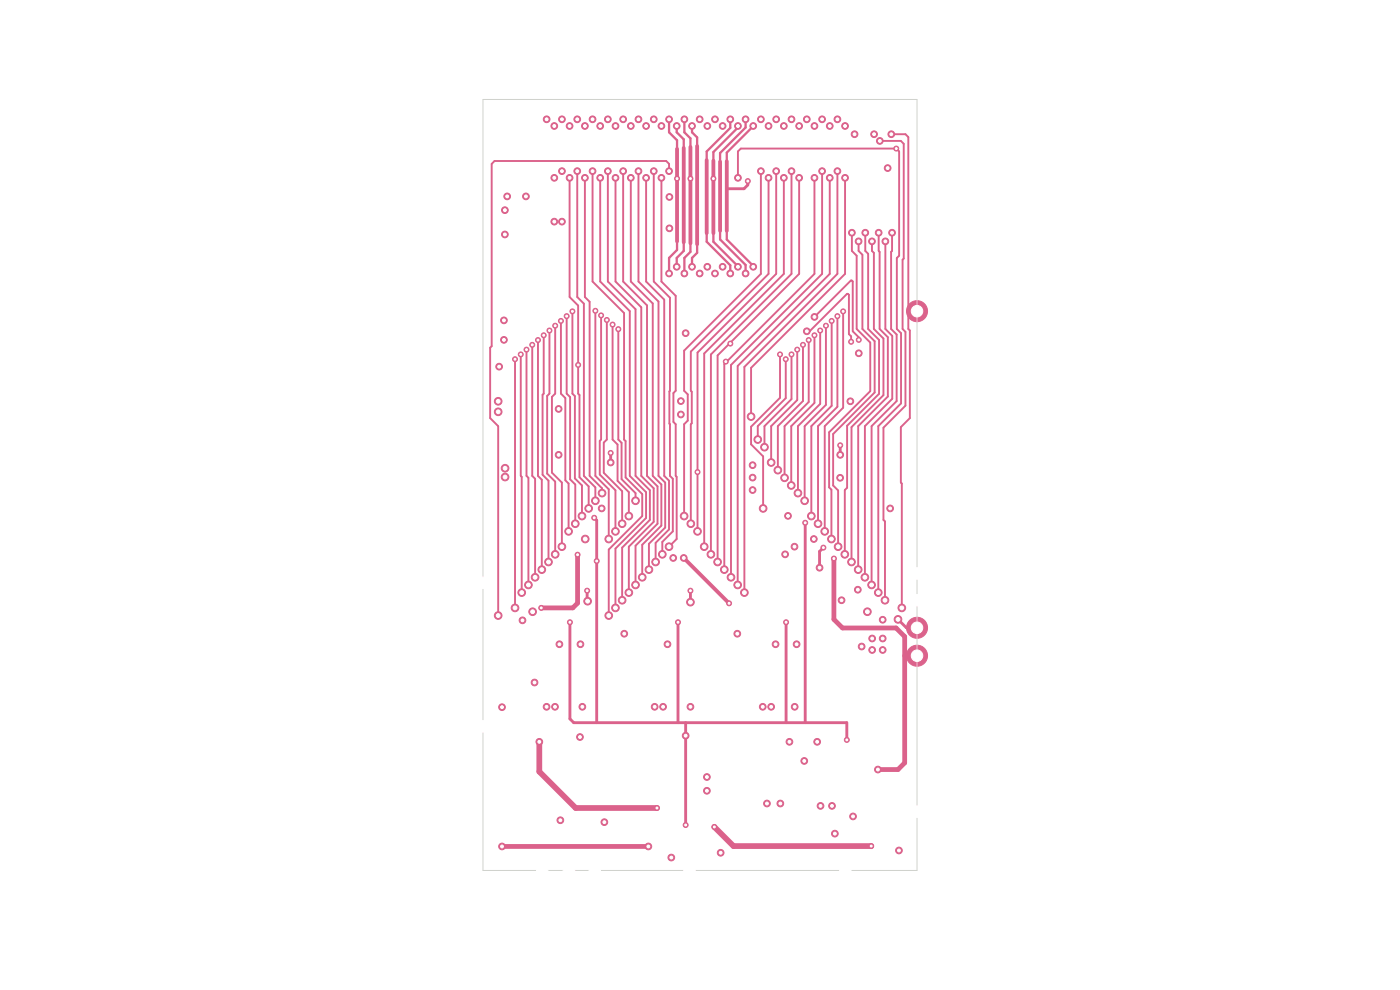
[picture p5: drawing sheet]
<svg xmlns="http://www.w3.org/2000/svg" width="297mm" height="210mm" viewBox="0 0 297 210" stroke-linecap="round" stroke-linejoin="round" font-family="sans-serif">
<g fill="#db628b" stroke="#db628b" stroke-width=".21">
<circle cx="194.5" cy="66" r="2.23"/>
<circle cx="194.5" cy="139.1" r="2.23"/>
<circle cx="194.5" cy="133.2" r="2.23"/>
<circle cx="156.4" cy="134.4" r=".71"/>
<circle cx="182.8" cy="137.1" r=".71"/>
<circle cx="123.5" cy="149.9" r=".71"/>
<circle cx="168.6" cy="149.9" r=".71"/>
<circle cx="141.6" cy="136.7" r=".71"/>
<circle cx="123.1" cy="136.7" r=".71"/>
<circle cx="169" cy="136.7" r=".71"/>
<circle cx="181" cy="173.2" r=".71"/>
<circle cx="164.5" cy="136.7" r=".71"/>
<circle cx="132.4" cy="134.4" r=".71"/>
<circle cx="118.7" cy="136.7" r=".71"/>
<circle cx="146.5" cy="149.9" r=".71"/>
<circle cx="159.7" cy="101.3" r=".71"/>
<circle cx="142.8" cy="118.4" r=".71"/>
<circle cx="148.4" cy="25.3" r=".71"/>
<circle cx="124.7" cy="127.5" r=".81"/>
<circle cx="148.4" cy="58" r=".71"/>
<circle cx="106.5" cy="150" r=".71"/>
<circle cx="146.5" cy="127.7" r=".81"/>
<circle cx="178.2" cy="96.5" r=".71"/>
<circle cx="150.1" cy="26.7" r=".71"/>
<circle cx="173.9" cy="120.4" r=".71"/>
<circle cx="150.1" cy="56.6" r=".71"/>
<circle cx="107.6" cy="41.7" r=".71"/>
<circle cx="129.5" cy="98.1" r=".71"/>
<circle cx="190.5" cy="131.4" r=".81"/>
<circle cx="146.5" cy="125.3" r=".53"/>
<circle cx="150.1" cy="56.6" r=".53"/>
<circle cx="107.6" cy="41.7" r=".53"/>
<circle cx="129.5" cy="96.1" r=".53"/>
<circle cx="124.6" cy="125.3" r=".53"/>
<circle cx="174.7" cy="116.2" r=".53"/>
<circle cx="178.2" cy="94.5" r=".53"/>
<circle cx="106.5" cy="150" r=".53"/>
<circle cx="148.4" cy="58" r=".53"/>
<circle cx="150.1" cy="26.7" r=".53"/>
<circle cx="148.4" cy="25.3" r=".53"/>
<circle cx="123" cy="156.3" r=".71"/>
<circle cx="185" cy="137.9" r=".71"/>
<circle cx="187.3" cy="135.4" r=".71"/>
<circle cx="185" cy="135.4" r=".71"/>
<circle cx="187.3" cy="137.9" r=".71"/>
<circle cx="184.8" cy="179.5" r=".53"/>
<circle cx="151.5" cy="175.4" r=".53"/>
<circle cx="170.6" cy="161.4" r=".71"/>
<circle cx="172.6" cy="114.3" r=".71"/>
<circle cx="190.7" cy="180.4" r=".71"/>
<circle cx="178.5" cy="127.3" r=".71"/>
<circle cx="128.2" cy="174.4" r=".71"/>
<circle cx="167.5" cy="157.4" r=".71"/>
<circle cx="150" cy="167.7" r=".71"/>
<circle cx="118.9" cy="174" r=".71"/>
<circle cx="182" cy="125.1" r=".71"/>
<circle cx="144.4" cy="87.9" r=".71"/>
<circle cx="162.7" cy="170.4" r=".71"/>
<circle cx="152.9" cy="180.9" r=".71"/>
<circle cx="142.4" cy="181.9" r=".71"/>
<circle cx="173.4" cy="157.4" r=".71"/>
<circle cx="165.5" cy="170.4" r=".71"/>
<circle cx="174.1" cy="171" r=".71"/>
<circle cx="176.5" cy="171" r=".71"/>
<circle cx="177.1" cy="176.8" r=".71"/>
<circle cx="150" cy="164.8" r=".71"/>
<circle cx="118.5" cy="96.5" r=".71"/>
<circle cx="118.5" cy="86.7" r=".71"/>
<circle cx="153.3" cy="56.6" r=".71"/>
<circle cx="105.9" cy="77.8" r=".71"/>
<circle cx="184" cy="129.8" r=".81"/>
<circle cx="119.2" cy="47" r=".71"/>
<circle cx="151.7" cy="58" r=".71"/>
<circle cx="105.7" cy="87.4" r=".81"/>
<circle cx="113" cy="129.8" r=".81"/>
<circle cx="142" cy="41.8" r=".71"/>
<circle cx="107.1" cy="49.7" r=".71"/>
<circle cx="117.6" cy="37.7" r=".71"/>
<circle cx="188.3" cy="35.7" r=".71"/>
<circle cx="188.8" cy="107.8" r=".71"/>
<circle cx="117.6" cy="47" r=".71"/>
<circle cx="119.2" cy="36.3" r=".71"/>
<circle cx="107.1" cy="101.2" r=".81"/>
<circle cx="105.7" cy="85.1" r=".81"/>
<circle cx="187.3" cy="131.5" r=".71"/>
<circle cx="127.6" cy="107.8" r=".71"/>
<circle cx="185.4" cy="28.5" r=".71"/>
<circle cx="153.3" cy="26.7" r=".71"/>
<circle cx="107.1" cy="99.3" r=".81"/>
<circle cx="180.4" cy="85.1" r=".71"/>
<circle cx="178.2" cy="101.4" r=".71"/>
<circle cx="182.2" cy="74.9" r=".71"/>
<circle cx="124.2" cy="114.3" r=".81"/>
<circle cx="151.7" cy="25.3" r=".71"/>
<circle cx="106.9" cy="68" r=".71"/>
<circle cx="142" cy="48.4" r=".71"/>
<circle cx="142" cy="41.8" r=".53"/>
<circle cx="151.7" cy="58" r=".53"/>
<circle cx="185.4" cy="28.5" r=".53"/>
<circle cx="188.3" cy="35.7" r=".53"/>
<circle cx="105.9" cy="77.8" r=".53"/>
<circle cx="153.3" cy="56.6" r=".53"/>
<circle cx="107.1" cy="49.7" r=".53"/>
<circle cx="187.3" cy="131.5" r=".53"/>
<circle cx="182.2" cy="74.9" r=".53"/>
<circle cx="142" cy="48.4" r=".53"/>
<circle cx="106.9" cy="68" r=".53"/>
<circle cx="181.3" cy="28.5" r=".71"/>
<circle cx="189.1" cy="28.5" r=".71"/>
<circle cx="191.3" cy="129" r=".81"/>
<circle cx="106.9" cy="72.1" r=".71"/>
<circle cx="106.9" cy="72.1" r=".53"/>
<circle cx="110.8" cy="131.6" r=".71"/>
<circle cx="107.1" cy="44.6" r=".71"/>
<circle cx="107.1" cy="44.6" r=".53"/>
<circle cx="124.1" cy="37.7" r=".71"/>
<circle cx="127.7" cy="104.6" r=".81"/>
<circle cx="140.3" cy="26.7" r=".71"/>
<circle cx="134.8" cy="106.2" r=".81"/>
<circle cx="140.3" cy="26.7" r=".53"/>
<circle cx="131.2" cy="69.8" r=".53"/>
<circle cx="126.3" cy="106.2" r=".81"/>
<circle cx="122.5" cy="36.3" r=".71"/>
<circle cx="124.9" cy="107.8" r=".81"/>
<circle cx="120.8" cy="37.7" r=".71"/>
<circle cx="122.7" cy="77.4" r=".53"/>
<circle cx="133.4" cy="109.5" r=".81"/>
<circle cx="138.7" cy="25.3" r=".71"/>
<circle cx="138.7" cy="25.3" r=".53"/>
<circle cx="130" cy="68.9" r=".53"/>
<circle cx="132.2" cy="25.3" r=".71"/>
<circle cx="123.5" cy="109.5" r=".81"/>
<circle cx="132.2" cy="25.3" r=".53"/>
<circle cx="121.4" cy="66.1" r=".53"/>
<circle cx="137.1" cy="26.7" r=".71"/>
<circle cx="132" cy="111.1" r=".81"/>
<circle cx="137.1" cy="26.7" r=".53"/>
<circle cx="128.7" cy="67.9" r=".53"/>
<circle cx="122" cy="111.1" r=".81"/>
<circle cx="130.6" cy="26.7" r=".71"/>
<circle cx="120.2" cy="67.1" r=".53"/>
<circle cx="130.6" cy="26.7" r=".53"/>
<circle cx="135.4" cy="25.3" r=".71"/>
<circle cx="130.6" cy="112.7" r=".81"/>
<circle cx="135.4" cy="25.3" r=".53"/>
<circle cx="127.5" cy="66.9" r=".53"/>
<circle cx="120.6" cy="112.7" r=".81"/>
<circle cx="129" cy="25.3" r=".71"/>
<circle cx="119" cy="68.1" r=".53"/>
<circle cx="129" cy="25.3" r=".53"/>
<circle cx="129.1" cy="114.3" r=".81"/>
<circle cx="133.8" cy="26.7" r=".71"/>
<circle cx="126.3" cy="65.9" r=".53"/>
<circle cx="133.8" cy="26.7" r=".53"/>
<circle cx="141.9" cy="116" r=".81"/>
<circle cx="140.3" cy="37.7" r=".71"/>
<circle cx="119.2" cy="116" r=".81"/>
<circle cx="127.3" cy="26.7" r=".71"/>
<circle cx="117.8" cy="69.1" r=".53"/>
<circle cx="127.3" cy="26.7" r=".53"/>
<circle cx="138.7" cy="36.3" r=".71"/>
<circle cx="140.5" cy="117.6" r=".81"/>
<circle cx="117.8" cy="117.6" r=".81"/>
<circle cx="125.7" cy="25.3" r=".71"/>
<circle cx="125.7" cy="25.3" r=".53"/>
<circle cx="116.6" cy="70.1" r=".53"/>
<circle cx="137.1" cy="37.7" r=".71"/>
<circle cx="139.1" cy="119.2" r=".81"/>
<circle cx="124.1" cy="26.7" r=".71"/>
<circle cx="116.4" cy="119.2" r=".81"/>
<circle cx="124.1" cy="26.7" r=".53"/>
<circle cx="115.3" cy="71.1" r=".53"/>
<circle cx="137.7" cy="120.8" r=".81"/>
<circle cx="135.4" cy="36.3" r=".71"/>
<circle cx="122.5" cy="25.3" r=".71"/>
<circle cx="114.9" cy="120.8" r=".81"/>
<circle cx="122.5" cy="25.3" r=".53"/>
<circle cx="114.1" cy="72.1" r=".53"/>
<circle cx="136.2" cy="122.5" r=".81"/>
<circle cx="133.8" cy="37.7" r=".71"/>
<circle cx="120.8" cy="26.7" r=".71"/>
<circle cx="113.5" cy="122.5" r=".81"/>
<circle cx="120.8" cy="26.7" r=".53"/>
<circle cx="112.9" cy="73.2" r=".53"/>
<circle cx="132.2" cy="36.3" r=".71"/>
<circle cx="134.8" cy="124.1" r=".81"/>
<circle cx="119.2" cy="25.3" r=".71"/>
<circle cx="112.1" cy="124.1" r=".81"/>
<circle cx="119.2" cy="25.3" r=".53"/>
<circle cx="111.7" cy="74.2" r=".53"/>
<circle cx="130.6" cy="37.7" r=".71"/>
<circle cx="133.4" cy="125.7" r=".81"/>
<circle cx="110.7" cy="125.7" r=".81"/>
<circle cx="117.6" cy="26.7" r=".71"/>
<circle cx="110.5" cy="75.2" r=".53"/>
<circle cx="117.6" cy="26.7" r=".53"/>
<circle cx="132" cy="127.3" r=".81"/>
<circle cx="129" cy="36.3" r=".71"/>
<circle cx="130.6" cy="129" r=".81"/>
<circle cx="127.3" cy="37.7" r=".71"/>
<circle cx="116" cy="25.3" r=".71"/>
<circle cx="109.3" cy="129" r=".81"/>
<circle cx="109.3" cy="76.2" r=".53"/>
<circle cx="116" cy="25.3" r=".53"/>
<circle cx="129.1" cy="130.6" r=".81"/>
<circle cx="125.7" cy="36.3" r=".71"/>
<circle cx="141.9" cy="36.3" r=".71"/>
<circle cx="105.7" cy="130.6" r=".81"/>
<circle cx="137.5" cy="179.6" r=".71"/>
<circle cx="106.5" cy="179.6" r=".71"/>
<circle cx="111.6" cy="41.7" r=".71"/>
<circle cx="144.4" cy="85.1" r=".71"/>
<circle cx="141.9" cy="58" r=".71"/>
<circle cx="141.9" cy="25.3" r=".71"/>
<circle cx="143.6" cy="37.9" r=".53"/>
<circle cx="141.9" cy="25.3" r=".53"/>
<circle cx="141.9" cy="58" r=".53"/>
<circle cx="145.5" cy="70.7" r=".71"/>
<circle cx="143.6" cy="56.6" r=".71"/>
<circle cx="143.6" cy="26.7" r=".71"/>
<circle cx="143.6" cy="56.6" r=".53"/>
<circle cx="143.6" cy="26.7" r=".53"/>
<circle cx="180.7" cy="49.4" r=".71"/>
<circle cx="176.4" cy="114.3" r=".81"/>
<circle cx="145.1" cy="118.4" r=".71"/>
<circle cx="145.2" cy="25.3" r=".71"/>
<circle cx="145.2" cy="58" r=".71"/>
<circle cx="145.2" cy="58" r=".53"/>
<circle cx="146.5" cy="37.9" r=".53"/>
<circle cx="145.2" cy="25.3" r=".53"/>
<circle cx="154.7" cy="128" r=".53"/>
<circle cx="182.1" cy="51.2" r=".71"/>
<circle cx="177.8" cy="116" r=".81"/>
<circle cx="116" cy="149.9" r=".71"/>
<circle cx="117.7" cy="149.9" r=".71"/>
<circle cx="146.8" cy="56.6" r=".71"/>
<circle cx="146.8" cy="26.7" r=".71"/>
<circle cx="146.8" cy="56.6" r=".53"/>
<circle cx="146.8" cy="26.7" r=".53"/>
<circle cx="183.6" cy="49.4" r=".71"/>
<circle cx="179.2" cy="117.6" r=".81"/>
<circle cx="180.6" cy="119.2" r=".81"/>
<circle cx="185" cy="51.2" r=".71"/>
<circle cx="182.1" cy="120.8" r=".81"/>
<circle cx="186.4" cy="49.4" r=".71"/>
<circle cx="187.8" cy="51.2" r=".71"/>
<circle cx="183.5" cy="122.5" r=".81"/>
<circle cx="189.2" cy="49.4" r=".71"/>
<circle cx="184.9" cy="124.1" r=".81"/>
<circle cx="140.7" cy="149.9" r=".71"/>
<circle cx="138.9" cy="149.9" r=".71"/>
<circle cx="154.9" cy="25.3" r=".71"/>
<circle cx="154.9" cy="58" r=".71"/>
<circle cx="154.9" cy="58" r=".53"/>
<circle cx="154.9" cy="25.3" r=".53"/>
<circle cx="161.8" cy="149.9" r=".71"/>
<circle cx="163.6" cy="149.9" r=".71"/>
<circle cx="156.5" cy="56.6" r=".71"/>
<circle cx="156.5" cy="26.7" r=".71"/>
<circle cx="151.3" cy="37.9" r=".53"/>
<circle cx="156.5" cy="26.7" r=".53"/>
<circle cx="156.5" cy="56.6" r=".53"/>
<circle cx="156.5" cy="37.7" r=".71"/>
<circle cx="186.3" cy="125.7" r=".81"/>
<circle cx="190.1" cy="31.5" r=".53"/>
<circle cx="159.7" cy="104" r=".71"/>
<circle cx="158.2" cy="58" r=".71"/>
<circle cx="158.2" cy="25.3" r=".71"/>
<circle cx="158.2" cy="58" r=".53"/>
<circle cx="158.2" cy="25.3" r=".53"/>
<circle cx="187.7" cy="127.3" r=".81"/>
<circle cx="186.6" cy="29.9" r=".71"/>
<circle cx="187.7" cy="127.3" r=".53"/>
<circle cx="159.7" cy="98.7" r=".71"/>
<circle cx="167.2" cy="109.4" r=".71"/>
<circle cx="159.8" cy="26.7" r=".71"/>
<circle cx="159.8" cy="56.6" r=".71"/>
<circle cx="158.6" cy="38.4" r=".53"/>
<circle cx="167.2" cy="109.4" r=".53"/>
<circle cx="159.8" cy="26.7" r=".53"/>
<circle cx="159.8" cy="56.6" r=".53"/>
<circle cx="161.4" cy="25.3" r=".71"/>
<circle cx="161.9" cy="107.8" r=".81"/>
<circle cx="165.5" cy="75.2" r=".53"/>
<circle cx="161.4" cy="25.3" r=".53"/>
<circle cx="145.1" cy="109.5" r=".81"/>
<circle cx="161.4" cy="36.3" r=".71"/>
<circle cx="160.8" cy="93.2" r=".81"/>
<circle cx="163" cy="26.7" r=".71"/>
<circle cx="166.7" cy="76.2" r=".53"/>
<circle cx="163" cy="26.7" r=".53"/>
<circle cx="163" cy="37.7" r=".71"/>
<circle cx="146.6" cy="111.1" r=".81"/>
<circle cx="162.2" cy="94.9" r=".81"/>
<circle cx="164.7" cy="25.3" r=".71"/>
<circle cx="167.9" cy="75.2" r=".53"/>
<circle cx="164.7" cy="25.3" r=".53"/>
<circle cx="164.7" cy="36.3" r=".71"/>
<circle cx="148" cy="112.7" r=".81"/>
<circle cx="148" cy="100.1" r=".53"/>
<circle cx="166.3" cy="26.7" r=".71"/>
<circle cx="163.6" cy="98.1" r=".81"/>
<circle cx="169.1" cy="74.2" r=".53"/>
<circle cx="166.3" cy="26.7" r=".53"/>
<circle cx="168.5" cy="116" r=".71"/>
<circle cx="166.3" cy="37.7" r=".71"/>
<circle cx="149.4" cy="116" r=".81"/>
<circle cx="165" cy="99.7" r=".81"/>
<circle cx="167.9" cy="25.3" r=".71"/>
<circle cx="167.9" cy="25.3" r=".53"/>
<circle cx="170.3" cy="73.2" r=".53"/>
<circle cx="166.6" cy="117.6" r=".71"/>
<circle cx="167.9" cy="36.3" r=".71"/>
<circle cx="150.8" cy="117.6" r=".81"/>
<circle cx="166.4" cy="101.4" r=".81"/>
<circle cx="169.5" cy="26.7" r=".71"/>
<circle cx="171.6" cy="72.1" r=".53"/>
<circle cx="169.5" cy="26.7" r=".53"/>
<circle cx="169.5" cy="37.7" r=".71"/>
<circle cx="152.2" cy="119.2" r=".81"/>
<circle cx="154.9" cy="72.9" r=".53"/>
<circle cx="171.2" cy="25.3" r=".71"/>
<circle cx="167.9" cy="103" r=".81"/>
<circle cx="172.8" cy="71.1" r=".53"/>
<circle cx="171.2" cy="25.3" r=".53"/>
<circle cx="172.8" cy="26.7" r=".71"/>
<circle cx="169.3" cy="104.6" r=".81"/>
<circle cx="174" cy="70.1" r=".53"/>
<circle cx="172.8" cy="26.7" r=".53"/>
<circle cx="172.8" cy="37.7" r=".71"/>
<circle cx="153.7" cy="120.8" r=".81"/>
<circle cx="154" cy="76.7" r=".53"/>
<circle cx="174.4" cy="25.3" r=".71"/>
<circle cx="170.7" cy="106.2" r=".81"/>
<circle cx="175.2" cy="69.1" r=".53"/>
<circle cx="174.4" cy="25.3" r=".53"/>
<circle cx="174.4" cy="36.3" r=".71"/>
<circle cx="155.1" cy="122.5" r=".81"/>
<circle cx="172.1" cy="109.5" r=".81"/>
<circle cx="176" cy="26.7" r=".71"/>
<circle cx="176.4" cy="68.1" r=".53"/>
<circle cx="176" cy="26.7" r=".53"/>
<circle cx="156.5" cy="124.1" r=".81"/>
<circle cx="176" cy="37.7" r=".71"/>
<circle cx="177.7" cy="25.3" r=".71"/>
<circle cx="173.5" cy="111.1" r=".81"/>
<circle cx="177.7" cy="25.3" r=".53"/>
<circle cx="177.7" cy="67.1" r=".53"/>
<circle cx="177.7" cy="36.3" r=".71"/>
<circle cx="157.9" cy="125.7" r=".81"/>
<circle cx="179.3" cy="26.7" r=".71"/>
<circle cx="175" cy="112.7" r=".81"/>
<circle cx="178.9" cy="66.1" r=".53"/>
<circle cx="179.3" cy="26.7" r=".53"/>
<circle cx="159.3" cy="88.4" r=".81"/>
<circle cx="179.3" cy="37.7" r=".71"/>
<circle cx="186.2" cy="163.2" r=".71"/>
<circle cx="176.9" cy="118.5" r=".53"/>
<circle cx="145.5" cy="156.1" r=".71"/>
<circle cx="120.9" cy="132" r=".53"/>
<circle cx="126.6" cy="119" r=".53"/>
<circle cx="143.8" cy="132" r=".53"/>
<circle cx="179.6" cy="157" r=".53"/>
<circle cx="145.5" cy="175" r=".53"/>
<circle cx="126.1" cy="109.8" r=".53"/>
<circle cx="166.8" cy="132" r=".53"/>
<circle cx="170.8" cy="110.9" r=".53"/>
<circle cx="114.4" cy="157.4" r=".71"/>
<circle cx="113.4" cy="144.8" r=".71"/>
<circle cx="139.4" cy="171.4" r=".53"/>
<circle cx="172.8" cy="67.2" r=".71"/>
<circle cx="182.2" cy="72.1" r=".53"/>
<circle cx="171.2" cy="70.3" r=".71"/>
<circle cx="180.6" cy="72.5" r=".53"/>
<circle cx="114.8" cy="129" r=".53"/>
<circle cx="122.5" cy="117.7" r=".53"/>
</g>
<g fill="none" stroke="#db628b" stroke-width=".61">
<path d="M158.6 38.4v.8l-.8 .8h-3.6M129.5 96.1v2M178.2 94.5v2M126.1 109.8l.5 .6v42.9M170.8 110.9v42.4M174.7 116.2l-.8 .8v3.4M120.9 132v20.5l.8 .8h57.9v3.7M124.6 125.3v2.2M143.8 132v21.3M146.5 125.3v2.4M166.8 132v21.3M190.5 131.4l1.8 1.8h2.2"/>
<path d="M145.5 153.3v21.7"/>
</g>
<path d="M114.4 157.4v6.3l7.7 7.7h17.3M151.5 175.4l4.1 4.1h29.2" fill="none" stroke="#db628b" stroke-width="1.2"/>
<g fill="none" stroke="#db628b" stroke-width=".41">
<path d="M120.8 37.7v25.3l1.9 1.8v18.7l.2 .3v17.4l2 2v4.6M122.5 36.3v26.7l1.4 1.4v36.6l2.4 2.4v2.8M124.1 37.7v25.3l1 1v37l2.6 2.6v1M125.7 36.3v23.4l6.7 6.7v26.8l.3 .4v7.7l3.5 3.5v4.7l-7.1 7.1v14M127.3 37.7v22l6.3 6.3v35l3.5 3.4v5.5l-6.5 6.5v12.6M129 36.3v23.4l5.8 5.9v35.4l3.1 3v6.3l-5.9 5.9v11.1M130.6 37.7v22l5.4 5.5v35.8l2.7 2.6v7.1l-5.3 5.3v9.7M132.2 36.3v23.4l5.1 5.1v36.2l2.2 2.2v7.9l-4.7 4.7v8.3M133.8 37.7v22l4.7 4.7v36.6l1.8 1.8v8.7l-4.1 4.1v6.9M135.4 36.3v23.4l4.3 4.3v37l1.4 1.4v9.5l-3.4 3.5v5.4M137.1 37.7v22l3.8 3.9v37.4l1 1v10.3l-2.8 2.9v4M138.7 36.3v23.4l3.4 3.5v19.7l-.1 .1 .1 18 .6 .6v11.1l-2.2 2.3v2.6"/>
<path d="M140.3 37.7v22l3 3.1v20.1l-.4 .5v6.1l.4 .5v11l.3 .2v13.1l-1.7 1.7M141.9 36.3v-1.5l-.6-.6h-36.4l-.6 .6v38.6l-.3 .4v14.9l1.7 1.7v40.2M156.5 37.7v-5.6l.7-.6h32.9l.6 .6v22.1l-.4 .5v15.1l.9 .9v14.9l-4.9 4.8v35.3M161.4 36.3v21.8l-16.3 16.3v8.5l.8 .8v5.5l-.8 .8v19.5M163 37.7v20.4l-16.4 16.5v8.3l.2 .2v6.7l-.2 .2v21.1M164.7 36.3v21.8l-16.7 16.7v37.9M166.3 37.7v20.4l-16.9 16.9v41M167.9 36.3v21.8l-17.1 17.1v42.4M169.5 37.7v20.4l-17.3 17.3v43.8M172.8 37.7v20.4l-19.1 19.1v43.6M174.4 36.3v21.8l-19.3 19.3v45.1M176 37.7v20.4l-19.5 19.5v46.5"/>
<path d="M177.7 36.3v21.8l-19.8 19.7v47.9M179.3 37.7v20.4l-20 19.9v10.4M186.6 29.9h4.5l.6 .6v24.4l-.2 .2v14.7l.6 .6v15.7l-4.7 4.6v19.6l.3 .3v16.7M189.1 28.5h3l.6 .6v40.7l.3 .3v18.6l-1.9 1.9v11.8l.2 .2v26.4M180.7 49.4v3.8l1 1v15.6l2.9 2.9v10.3l-8.7 8.7v11.7l.5 .5v10.4M182.1 51.2v2l.9 .8v15.8l2.6 2.6v10.9l-8.9 8.8v10.9l1.1 1v12M183.6 49.4v3.8l.6 .6v16l2.3 2.3v11.4l-6.8 6.8v13.2l-.5 .5v13.6M185 51.2v2l.4 .4v16.2l2 2v12l-6.8 6.8v28.6M186.4 49.4v3.8l.2 .2v16.4l1.8 1.7v12.6l-6.3 6.3v30.4M187.8 51.2v18.6l1.5 1.4v13.4l-5.8 5.8v32.1M189.2 49.4v3.8l-.2 .2v16.4l1.2 1.2v14.1l-5.3 5.3v33.7M109.3 76.2v52.8"/>
<path d="M110.5 75.2l.2 50.5M111.7 74.2v26.8l.4 .4v22.7M112.9 73.2v27.8l.6 .6v20.9M114.1 72.1v28.9l.8 .8v19M115.3 71.1v12.4l-.2 .2v17l1.3 1.3v17.2M116.6 70.1v13.4l-.5 .5v16.5l1.7 1.7v15.4M117.8 69.1v14.4l-.7 .7v16.1l2.1 2.1v13.6M119 68.1v15.4l.9 .9v17.5l.7 .7v10.1M120.2 67.1v16.4l.7 .7v17.5l1.1 1.1v8.3M121.4 66.1v17.4l.6 .5v17.5l1.5 1.5v6.5M126.3 65.9v35.1l2.8 2.8v10.5M127.5 66.9v26.3l-.3 .3v7.2l3.4 3.3v8.7"/>
<path d="M128.7 67.9v25.3l-.6 .7v6.4l3.9 3.9v6.9M130 68.9v24.3l1 1.1v7.7l2.4 2.4v5.1M131.2 69.8v23.4l.7 .7v7.7l2.9 3v1.6M154 76.7l.1 .1M154.8 72.8l.1 .1M165.5 75.2v9.2l-6.2 6.1v3.8l2.6 2.5v11M166.7 76.2v8.3l-5.9 5.9v2.8M167.9 75.2v9.5l-5.7 5.7v4.5M169.1 74.2v10.7l-5.5 5.5v7.7M170.3 73.2v11.9l-5.3 5.3v9.3M171.2 70.3h.6l7.9-8h.2l.2 .2v8.4l.5 .4v1.2M171.6 72.1v13.2l-5.2 5.1v11"/>
<path d="M172.8 71.1v14.4l-4.9 4.9v12.6M172.8 67.2l7.7-7.7h.2l.2 .2v10.6l1.3 1.2v.6M174 70.1v15.6l-4.7 4.7v14.2M175.2 69.1v16.8l-4.5 4.5v15.8M176.4 68.1v18l-4.3 4.3v19.1M177.7 67.1v19.2l-4.2 4.1v20.7M178.9 66.1v20.4l-3.9 3.9v22.3M192.7 66h1.8"/>
</g>
<path d="M122.5 117.7v10.2l-1 1.1h-6.7M176.9 118.5v12.9l1.8 1.8h11.4l1.8 1.8v26.8l-1.4 1.4h-4.3M191.9 139.1h2.6M106.5 179.6h31" fill="none" stroke="#db628b" stroke-width="1"/>
<g fill="none" stroke="#db628b" stroke-width=".49">
<path d="M141.9 25.3v2.8l1.7 1.7v1.8M143.6 26.7v1.4l1.5 1.5v1.8M145.2 25.3v2.8l1.3 1.3v1.8M146.8 26.7v1.4l1.1 1v1.9M154.9 25.3v1.8l-5 5v1.9M156.5 26.7v.4l-5.2 5.2v1.8M158.2 25.3v1.8l-5.4 5.4v1.8M159.8 26.7l-5.6 5.7v1.8M143.6 51.2v1.8l-1.7 1.7v3.3M145.1 51.4v1.8l-1.5 1.5v1.9M146.5 51.6v1.8l-1.3 1.3v3.3M147.9 51.8v1.8l-1.1 1.1v1.9"/>
<path d="M149.9 49.5v1.8l5 5v1.7M151.3 49.5v1.8l5.2 5.3M152.8 49v1.8l5.4 5.4v1.8M154.2 49v1.8l5.6 5.6v.2"/>
</g>
<path d="M143.6 31.6v19.6M145.1 31.4v20M146.5 31.2v20.4M147.9 31v20.8M149.9 34v15.5M151.3 34.1v15.4M152.8 34.3v14.7M154.2 34.2v14.8M145.1 118.4l9.6 9.6" fill="none" stroke="#db628b" stroke-width=".81"/>
<path d="M102.5 21.1h92v163.6h-92z" fill="none" stroke="#d0d2cd" stroke-width=".21"/>
<g fill="#fff" stroke="#fff" stroke-width=".21">
<circle cx="156.4" cy="134.4" r=".3"/>
<circle cx="182.8" cy="137.1" r=".3"/>
<circle cx="123.5" cy="149.9" r=".3"/>
<circle cx="168.6" cy="149.9" r=".3"/>
<circle cx="141.6" cy="136.7" r=".3"/>
<circle cx="123.1" cy="136.7" r=".3"/>
<circle cx="169" cy="136.7" r=".3"/>
<circle cx="181" cy="173.2" r=".3"/>
<circle cx="164.5" cy="136.7" r=".3"/>
<circle cx="132.4" cy="134.4" r=".3"/>
<circle cx="118.7" cy="136.7" r=".3"/>
<circle cx="146.5" cy="149.9" r=".3"/>
<circle cx="159.7" cy="101.3" r=".3"/>
<circle cx="142.8" cy="118.4" r=".3"/>
<circle cx="148.4" cy="25.3" r=".3"/>
<circle cx="124.7" cy="127.5" r=".41"/>
<circle cx="148.4" cy="58" r=".3"/>
<circle cx="106.5" cy="150" r=".3"/>
<circle cx="146.5" cy="127.7" r=".41"/>
<circle cx="178.2" cy="96.5" r=".3"/>
<circle cx="150.1" cy="26.7" r=".3"/>
<circle cx="173.9" cy="120.4" r=".3"/>
<circle cx="150.1" cy="56.6" r=".3"/>
<circle cx="107.6" cy="41.7" r=".3"/>
<circle cx="129.5" cy="98.1" r=".3"/>
<circle cx="190.5" cy="131.4" r=".41"/>
<circle cx="146.5" cy="125.3" r=".2"/>
<circle cx="150.1" cy="56.6" r=".2"/>
<circle cx="107.6" cy="41.7" r=".2"/>
<circle cx="129.5" cy="96.1" r=".2"/>
<circle cx="124.6" cy="125.3" r=".2"/>
<circle cx="174.7" cy="116.2" r=".2"/>
<circle cx="178.2" cy="94.5" r=".2"/>
<circle cx="106.5" cy="150" r=".2"/>
<circle cx="148.4" cy="58" r=".2"/>
<circle cx="150.1" cy="26.7" r=".2"/>
<circle cx="148.4" cy="25.3" r=".2"/>
<circle cx="123" cy="156.3" r=".3"/>
<circle cx="185" cy="137.9" r=".3"/>
<circle cx="187.3" cy="135.4" r=".3"/>
<circle cx="185" cy="135.4" r=".3"/>
<circle cx="187.3" cy="137.9" r=".3"/>
<circle cx="184.8" cy="179.5" r=".2"/>
<circle cx="151.5" cy="175.4" r=".2"/>
<circle cx="170.6" cy="161.4" r=".3"/>
<circle cx="172.6" cy="114.3" r=".3"/>
<circle cx="190.7" cy="180.4" r=".3"/>
<circle cx="178.5" cy="127.3" r=".3"/>
<circle cx="128.2" cy="174.4" r=".3"/>
<circle cx="167.5" cy="157.4" r=".3"/>
<circle cx="150" cy="167.7" r=".3"/>
<circle cx="118.9" cy="174" r=".3"/>
<circle cx="182" cy="125.1" r=".3"/>
<circle cx="144.4" cy="87.9" r=".3"/>
<circle cx="162.7" cy="170.4" r=".3"/>
<circle cx="152.9" cy="180.9" r=".3"/>
<circle cx="142.4" cy="181.9" r=".3"/>
<circle cx="173.4" cy="157.4" r=".3"/>
<circle cx="165.5" cy="170.4" r=".3"/>
<circle cx="174.1" cy="171" r=".3"/>
<circle cx="176.5" cy="171" r=".3"/>
<circle cx="177.1" cy="176.8" r=".3"/>
<circle cx="150" cy="164.8" r=".3"/>
<circle cx="118.5" cy="96.5" r=".3"/>
<circle cx="118.5" cy="86.7" r=".3"/>
<circle cx="153.3" cy="56.6" r=".3"/>
<circle cx="105.9" cy="77.8" r=".3"/>
<circle cx="184" cy="129.8" r=".41"/>
<circle cx="119.2" cy="47" r=".3"/>
<circle cx="151.7" cy="58" r=".3"/>
<circle cx="105.7" cy="87.4" r=".41"/>
<circle cx="113" cy="129.8" r=".41"/>
<circle cx="142" cy="41.8" r=".3"/>
<circle cx="107.1" cy="49.7" r=".3"/>
<circle cx="117.6" cy="37.7" r=".3"/>
<circle cx="188.3" cy="35.7" r=".3"/>
<circle cx="188.8" cy="107.8" r=".3"/>
<circle cx="117.6" cy="47" r=".3"/>
<circle cx="119.2" cy="36.3" r=".3"/>
<circle cx="107.1" cy="101.2" r=".41"/>
<circle cx="105.7" cy="85.1" r=".41"/>
<circle cx="187.3" cy="131.5" r=".3"/>
<circle cx="127.6" cy="107.8" r=".3"/>
<circle cx="185.4" cy="28.5" r=".3"/>
<circle cx="153.3" cy="26.7" r=".3"/>
<circle cx="107.1" cy="99.3" r=".41"/>
<circle cx="180.4" cy="85.1" r=".3"/>
<circle cx="178.2" cy="101.4" r=".3"/>
<circle cx="182.2" cy="74.9" r=".3"/>
<circle cx="124.2" cy="114.3" r=".41"/>
<circle cx="151.7" cy="25.3" r=".3"/>
<circle cx="106.9" cy="68" r=".3"/>
<circle cx="142" cy="48.4" r=".3"/>
<circle cx="142" cy="41.8" r=".2"/>
<circle cx="151.7" cy="58" r=".2"/>
<circle cx="185.4" cy="28.5" r=".2"/>
<circle cx="188.3" cy="35.7" r=".2"/>
<circle cx="105.9" cy="77.8" r=".2"/>
<circle cx="153.3" cy="56.6" r=".2"/>
<circle cx="107.1" cy="49.7" r=".2"/>
<circle cx="187.3" cy="131.5" r=".2"/>
<circle cx="182.2" cy="74.9" r=".2"/>
<circle cx="142" cy="48.4" r=".2"/>
<circle cx="106.9" cy="68" r=".2"/>
<circle cx="181.3" cy="28.5" r=".3"/>
<circle cx="189.1" cy="28.5" r=".3"/>
<circle cx="191.3" cy="129" r=".41"/>
<circle cx="106.9" cy="72.1" r=".3"/>
<circle cx="106.9" cy="72.1" r=".2"/>
<circle cx="110.8" cy="131.6" r=".3"/>
<circle cx="107.1" cy="44.6" r=".3"/>
<circle cx="107.1" cy="44.6" r=".2"/>
<circle cx="124.1" cy="37.7" r=".3"/>
<circle cx="127.7" cy="104.6" r=".41"/>
<circle cx="140.3" cy="26.7" r=".3"/>
<circle cx="134.8" cy="106.2" r=".41"/>
<circle cx="140.3" cy="26.7" r=".2"/>
<circle cx="131.2" cy="69.8" r=".2"/>
<circle cx="126.3" cy="106.2" r=".41"/>
<circle cx="122.5" cy="36.3" r=".3"/>
<circle cx="124.9" cy="107.8" r=".41"/>
<circle cx="120.8" cy="37.7" r=".3"/>
<circle cx="122.7" cy="77.4" r=".2"/>
<circle cx="133.4" cy="109.5" r=".41"/>
<circle cx="138.7" cy="25.3" r=".3"/>
<circle cx="138.7" cy="25.3" r=".2"/>
<circle cx="130" cy="68.9" r=".2"/>
<circle cx="132.2" cy="25.3" r=".3"/>
<circle cx="123.5" cy="109.5" r=".41"/>
<circle cx="132.2" cy="25.3" r=".2"/>
<circle cx="121.4" cy="66.1" r=".2"/>
<circle cx="137.1" cy="26.7" r=".3"/>
<circle cx="132" cy="111.1" r=".41"/>
<circle cx="137.1" cy="26.7" r=".2"/>
<circle cx="128.7" cy="67.9" r=".2"/>
<circle cx="122" cy="111.1" r=".41"/>
<circle cx="130.6" cy="26.7" r=".3"/>
<circle cx="120.2" cy="67.1" r=".2"/>
<circle cx="130.6" cy="26.7" r=".2"/>
<circle cx="135.4" cy="25.3" r=".3"/>
<circle cx="130.6" cy="112.7" r=".41"/>
<circle cx="135.4" cy="25.3" r=".2"/>
<circle cx="127.5" cy="66.9" r=".2"/>
<circle cx="120.6" cy="112.7" r=".41"/>
<circle cx="129" cy="25.3" r=".3"/>
<circle cx="119" cy="68.1" r=".2"/>
<circle cx="129" cy="25.3" r=".2"/>
<circle cx="129.1" cy="114.3" r=".41"/>
<circle cx="133.8" cy="26.7" r=".3"/>
<circle cx="126.3" cy="65.9" r=".2"/>
<circle cx="133.8" cy="26.7" r=".2"/>
<circle cx="141.9" cy="116" r=".41"/>
<circle cx="140.3" cy="37.7" r=".3"/>
<circle cx="119.2" cy="116" r=".41"/>
<circle cx="127.3" cy="26.7" r=".3"/>
<circle cx="117.8" cy="69.1" r=".2"/>
<circle cx="127.3" cy="26.7" r=".2"/>
<circle cx="138.7" cy="36.3" r=".3"/>
<circle cx="140.5" cy="117.6" r=".41"/>
<circle cx="117.8" cy="117.6" r=".41"/>
<circle cx="125.7" cy="25.3" r=".3"/>
<circle cx="125.7" cy="25.3" r=".2"/>
<circle cx="116.6" cy="70.1" r=".2"/>
<circle cx="137.1" cy="37.7" r=".3"/>
<circle cx="139.1" cy="119.2" r=".41"/>
<circle cx="124.1" cy="26.7" r=".3"/>
<circle cx="116.4" cy="119.2" r=".41"/>
<circle cx="124.1" cy="26.7" r=".2"/>
<circle cx="115.3" cy="71.1" r=".2"/>
<circle cx="137.7" cy="120.8" r=".41"/>
<circle cx="135.4" cy="36.3" r=".3"/>
<circle cx="122.5" cy="25.3" r=".3"/>
<circle cx="114.9" cy="120.8" r=".41"/>
<circle cx="122.5" cy="25.3" r=".2"/>
<circle cx="114.1" cy="72.1" r=".2"/>
<circle cx="136.2" cy="122.5" r=".41"/>
<circle cx="133.8" cy="37.7" r=".3"/>
<circle cx="120.8" cy="26.7" r=".3"/>
<circle cx="113.5" cy="122.5" r=".41"/>
<circle cx="120.8" cy="26.7" r=".2"/>
<circle cx="112.9" cy="73.2" r=".2"/>
<circle cx="132.2" cy="36.3" r=".3"/>
<circle cx="134.8" cy="124.1" r=".41"/>
<circle cx="119.2" cy="25.3" r=".3"/>
<circle cx="112.1" cy="124.1" r=".41"/>
<circle cx="119.2" cy="25.3" r=".2"/>
<circle cx="111.7" cy="74.2" r=".2"/>
<circle cx="130.6" cy="37.7" r=".3"/>
<circle cx="133.4" cy="125.7" r=".41"/>
<circle cx="110.7" cy="125.7" r=".41"/>
<circle cx="117.6" cy="26.7" r=".3"/>
<circle cx="110.5" cy="75.2" r=".2"/>
<circle cx="117.6" cy="26.7" r=".2"/>
<circle cx="132" cy="127.3" r=".41"/>
<circle cx="129" cy="36.3" r=".3"/>
<circle cx="130.6" cy="129" r=".41"/>
<circle cx="127.3" cy="37.7" r=".3"/>
<circle cx="116" cy="25.3" r=".3"/>
<circle cx="109.3" cy="129" r=".41"/>
<circle cx="109.3" cy="76.2" r=".2"/>
<circle cx="116" cy="25.3" r=".2"/>
<circle cx="129.1" cy="130.6" r=".41"/>
<circle cx="125.7" cy="36.3" r=".3"/>
<circle cx="141.9" cy="36.3" r=".3"/>
<circle cx="105.7" cy="130.6" r=".41"/>
<circle cx="137.5" cy="179.6" r=".3"/>
<circle cx="106.5" cy="179.6" r=".3"/>
<circle cx="111.6" cy="41.7" r=".3"/>
<circle cx="144.4" cy="85.1" r=".3"/>
<circle cx="141.9" cy="58" r=".3"/>
<circle cx="141.9" cy="25.3" r=".3"/>
<circle cx="143.6" cy="37.9" r=".2"/>
<circle cx="141.9" cy="25.3" r=".2"/>
<circle cx="141.9" cy="58" r=".2"/>
<circle cx="145.5" cy="70.7" r=".3"/>
<circle cx="143.6" cy="56.6" r=".3"/>
<circle cx="143.6" cy="26.7" r=".3"/>
<circle cx="143.6" cy="56.6" r=".2"/>
<circle cx="143.6" cy="26.7" r=".2"/>
<circle cx="180.7" cy="49.4" r=".3"/>
<circle cx="176.4" cy="114.3" r=".41"/>
<circle cx="145.1" cy="118.4" r=".3"/>
<circle cx="145.2" cy="25.3" r=".3"/>
<circle cx="145.2" cy="58" r=".3"/>
<circle cx="145.2" cy="58" r=".2"/>
<circle cx="146.5" cy="37.9" r=".2"/>
<circle cx="145.2" cy="25.3" r=".2"/>
<circle cx="154.7" cy="128" r=".2"/>
<circle cx="182.1" cy="51.2" r=".3"/>
<circle cx="177.8" cy="116" r=".41"/>
<circle cx="116" cy="149.9" r=".3"/>
<circle cx="117.7" cy="149.9" r=".3"/>
<circle cx="146.8" cy="56.6" r=".3"/>
<circle cx="146.8" cy="26.7" r=".3"/>
<circle cx="146.8" cy="56.6" r=".2"/>
<circle cx="146.8" cy="26.7" r=".2"/>
<circle cx="183.6" cy="49.4" r=".3"/>
<circle cx="179.2" cy="117.6" r=".41"/>
<circle cx="180.6" cy="119.2" r=".41"/>
<circle cx="185" cy="51.2" r=".3"/>
<circle cx="182.1" cy="120.8" r=".41"/>
<circle cx="186.4" cy="49.4" r=".3"/>
<circle cx="187.8" cy="51.2" r=".3"/>
<circle cx="183.5" cy="122.5" r=".41"/>
<circle cx="189.2" cy="49.4" r=".3"/>
<circle cx="184.9" cy="124.1" r=".41"/>
<circle cx="140.7" cy="149.9" r=".3"/>
<circle cx="138.9" cy="149.9" r=".3"/>
<circle cx="154.9" cy="25.3" r=".3"/>
<circle cx="154.9" cy="58" r=".3"/>
<circle cx="154.9" cy="58" r=".2"/>
<circle cx="154.9" cy="25.3" r=".2"/>
<circle cx="161.8" cy="149.9" r=".3"/>
<circle cx="163.6" cy="149.9" r=".3"/>
<circle cx="156.5" cy="56.6" r=".3"/>
<circle cx="156.5" cy="26.7" r=".3"/>
<circle cx="151.3" cy="37.9" r=".2"/>
<circle cx="156.5" cy="26.7" r=".2"/>
<circle cx="156.5" cy="56.6" r=".2"/>
<circle cx="156.5" cy="37.7" r=".3"/>
<circle cx="186.3" cy="125.7" r=".41"/>
<circle cx="190.1" cy="31.5" r=".2"/>
<circle cx="159.7" cy="104" r=".3"/>
<circle cx="158.2" cy="58" r=".3"/>
<circle cx="158.2" cy="25.3" r=".3"/>
<circle cx="158.2" cy="58" r=".2"/>
<circle cx="158.2" cy="25.3" r=".2"/>
<circle cx="187.7" cy="127.3" r=".41"/>
<circle cx="186.6" cy="29.9" r=".3"/>
<circle cx="187.7" cy="127.3" r=".2"/>
<circle cx="159.7" cy="98.7" r=".3"/>
<circle cx="167.2" cy="109.4" r=".3"/>
<circle cx="159.8" cy="26.7" r=".3"/>
<circle cx="159.8" cy="56.6" r=".3"/>
<circle cx="158.6" cy="38.4" r=".2"/>
<circle cx="167.2" cy="109.4" r=".2"/>
<circle cx="159.8" cy="26.7" r=".2"/>
<circle cx="159.8" cy="56.6" r=".2"/>
<circle cx="161.4" cy="25.3" r=".3"/>
<circle cx="161.9" cy="107.8" r=".41"/>
<circle cx="165.5" cy="75.2" r=".2"/>
<circle cx="161.4" cy="25.3" r=".2"/>
<circle cx="145.1" cy="109.5" r=".41"/>
<circle cx="161.4" cy="36.3" r=".3"/>
<circle cx="160.8" cy="93.2" r=".41"/>
<circle cx="163" cy="26.7" r=".3"/>
<circle cx="166.7" cy="76.2" r=".2"/>
<circle cx="163" cy="26.7" r=".2"/>
<circle cx="163" cy="37.7" r=".3"/>
<circle cx="146.6" cy="111.1" r=".41"/>
<circle cx="162.2" cy="94.9" r=".41"/>
<circle cx="164.7" cy="25.3" r=".3"/>
<circle cx="167.9" cy="75.2" r=".2"/>
<circle cx="164.7" cy="25.3" r=".2"/>
<circle cx="164.7" cy="36.3" r=".3"/>
<circle cx="148" cy="112.7" r=".41"/>
<circle cx="148" cy="100.1" r=".2"/>
<circle cx="166.3" cy="26.7" r=".3"/>
<circle cx="163.6" cy="98.1" r=".41"/>
<circle cx="169.1" cy="74.2" r=".2"/>
<circle cx="166.3" cy="26.7" r=".2"/>
<circle cx="168.5" cy="116" r=".3"/>
<circle cx="166.3" cy="37.7" r=".3"/>
<circle cx="149.4" cy="116" r=".41"/>
<circle cx="165" cy="99.7" r=".41"/>
<circle cx="167.9" cy="25.3" r=".3"/>
<circle cx="167.9" cy="25.3" r=".2"/>
<circle cx="170.3" cy="73.2" r=".2"/>
<circle cx="166.6" cy="117.6" r=".3"/>
<circle cx="167.9" cy="36.3" r=".3"/>
<circle cx="150.8" cy="117.6" r=".41"/>
<circle cx="166.4" cy="101.4" r=".41"/>
<circle cx="169.5" cy="26.7" r=".3"/>
<circle cx="171.6" cy="72.1" r=".2"/>
<circle cx="169.5" cy="26.7" r=".2"/>
<circle cx="169.5" cy="37.7" r=".3"/>
<circle cx="152.2" cy="119.2" r=".41"/>
<circle cx="154.9" cy="72.9" r=".2"/>
<circle cx="171.2" cy="25.3" r=".3"/>
<circle cx="167.9" cy="103" r=".41"/>
<circle cx="172.8" cy="71.1" r=".2"/>
<circle cx="171.2" cy="25.3" r=".2"/>
<circle cx="172.8" cy="26.7" r=".3"/>
<circle cx="169.3" cy="104.6" r=".41"/>
<circle cx="174" cy="70.1" r=".2"/>
<circle cx="172.8" cy="26.7" r=".2"/>
<circle cx="172.8" cy="37.7" r=".3"/>
<circle cx="153.7" cy="120.8" r=".41"/>
<circle cx="154" cy="76.7" r=".2"/>
<circle cx="174.4" cy="25.3" r=".3"/>
<circle cx="170.7" cy="106.2" r=".41"/>
<circle cx="175.2" cy="69.1" r=".2"/>
<circle cx="174.4" cy="25.3" r=".2"/>
<circle cx="174.4" cy="36.3" r=".3"/>
<circle cx="155.1" cy="122.5" r=".41"/>
<circle cx="172.1" cy="109.5" r=".41"/>
<circle cx="176" cy="26.7" r=".3"/>
<circle cx="176.4" cy="68.1" r=".2"/>
<circle cx="176" cy="26.7" r=".2"/>
<circle cx="156.5" cy="124.1" r=".41"/>
<circle cx="176" cy="37.7" r=".3"/>
<circle cx="177.7" cy="25.3" r=".3"/>
<circle cx="173.5" cy="111.1" r=".41"/>
<circle cx="177.7" cy="25.3" r=".2"/>
<circle cx="177.7" cy="67.1" r=".2"/>
<circle cx="177.7" cy="36.3" r=".3"/>
<circle cx="157.9" cy="125.7" r=".41"/>
<circle cx="179.3" cy="26.7" r=".3"/>
<circle cx="175" cy="112.7" r=".41"/>
<circle cx="178.9" cy="66.1" r=".2"/>
<circle cx="179.3" cy="26.7" r=".2"/>
<circle cx="159.3" cy="88.4" r=".41"/>
<circle cx="179.3" cy="37.7" r=".3"/>
<circle cx="186.2" cy="163.2" r=".3"/>
<circle cx="176.9" cy="118.5" r=".2"/>
<circle cx="145.5" cy="156.1" r=".3"/>
<circle cx="120.9" cy="132" r=".2"/>
<circle cx="126.6" cy="119" r=".2"/>
<circle cx="143.8" cy="132" r=".2"/>
<circle cx="179.6" cy="157" r=".2"/>
<circle cx="145.5" cy="175" r=".2"/>
<circle cx="126.1" cy="109.8" r=".2"/>
<circle cx="166.8" cy="132" r=".2"/>
<circle cx="170.8" cy="110.9" r=".2"/>
<circle cx="114.4" cy="157.4" r=".3"/>
<circle cx="113.4" cy="144.8" r=".3"/>
<circle cx="139.4" cy="171.4" r=".2"/>
<circle cx="172.8" cy="67.2" r=".3"/>
<circle cx="182.2" cy="72.1" r=".2"/>
<circle cx="171.2" cy="70.3" r=".3"/>
<circle cx="180.6" cy="72.5" r=".2"/>
<circle cx="114.8" cy="129" r=".2"/>
<circle cx="122.5" cy="117.7" r=".2"/>
<circle cx="194.5" cy="66" r="1.22"/>
<circle cx="194.5" cy="139.1" r="1.22"/>
<circle cx="194.5" cy="127.3" r="1.22"/>
<circle cx="126.2" cy="184.7" r="1.22"/>
<circle cx="120.7" cy="184.7" r="1.22"/>
<circle cx="115" cy="184.7" r="1.22"/>
<circle cx="194.5" cy="172.2" r="1.22"/>
<circle cx="194.5" cy="133.2" r="1.22"/>
<circle cx="102.5" cy="154.1" r="1.22"/>
<circle cx="194.5" cy="121.6" r="1.22"/>
<circle cx="179.3" cy="184.7" r="1.22"/>
<circle cx="146.3" cy="184.7" r="1.22"/>
<circle cx="102.5" cy="123.6" r="1.22"/>
</g>
</svg>
